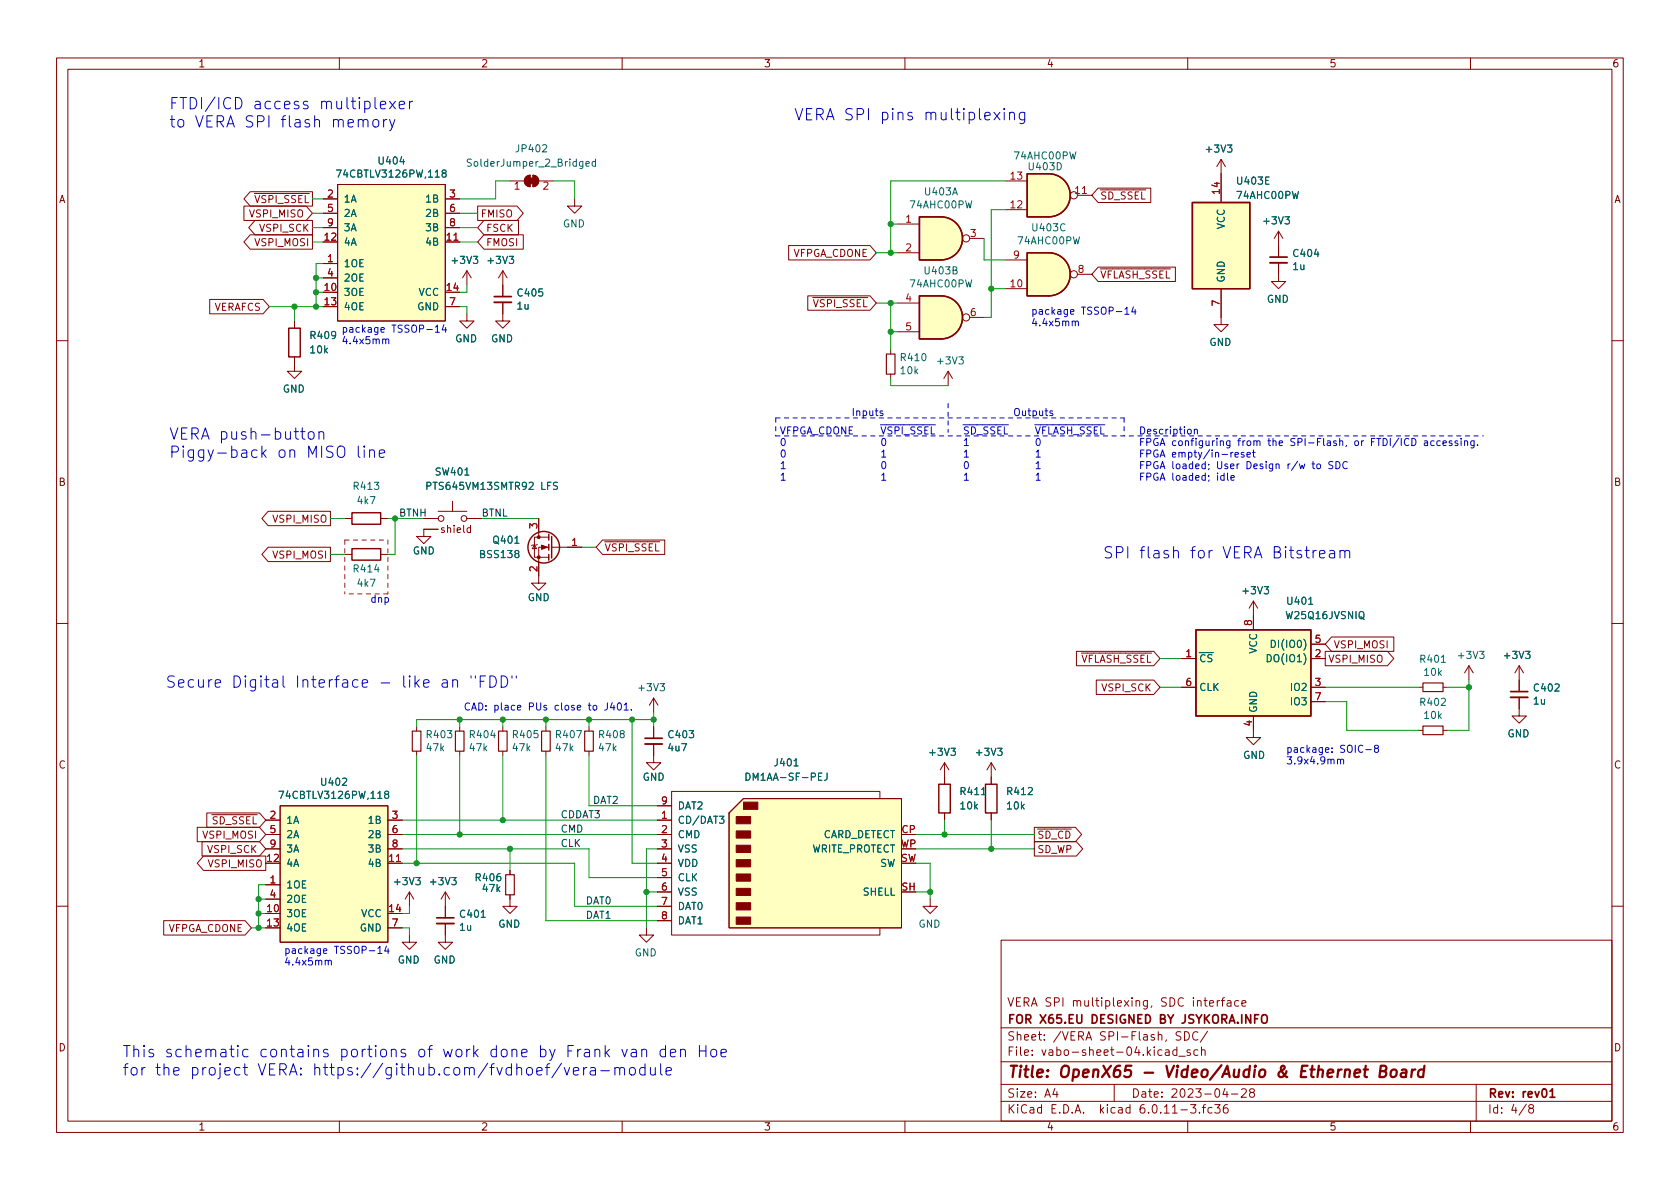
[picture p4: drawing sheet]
<svg xmlns="http://www.w3.org/2000/svg" width="297mm" height="210mm" viewBox="0 0 297 210" stroke-linecap="round" stroke-linejoin="round" font-family="sans-serif">
<defs><g id="words">
<g font-size="2.8" fill="#0000c2">
<text x="29.8" y="19.3">FTDI/ICD</text>
<text x="29.8" y="22.6">to</text>
<text x="34.5" y="22.6">VERA SPI</text>
<text x="44.8" y="19.3">access</text>
<text x="49.9" y="22.6">flash</text>
<text x="56.6" y="19.3">multiplexer</text>
<text x="59" y="22.6">memory</text>
<text x="140.3" y="21.3">VERA SPI</text>
<text x="155.8" y="21.3">pins</text>
<text x="163.6" y="21.3">multiplexing</text>
<text x="29.8" y="77.8">VERA push-button</text>
<text x="29.8" y="81">Piggy-back</text>
<text x="49" y="81">on</text>
<text x="54.3" y="81">MISO line</text>
<text x="194.9" y="98.8">SPI</text>
<text x="201.5" y="98.8">flash</text>
<text x="210.6" y="98.8">for</text>
<text x="216.4" y="98.8">VERA Bitstream</text>
<text x="29.2" y="121.6">Secure</text>
<text x="41" y="121.6">Digital</text>
<text x="52.4" y="121.6">Interface</text>
<text x="67.3" y="121.6">-</text>
<text x="71.4" y="121.6">like</text>
<text x="78.4" y="121.6">an</text>
<text x="83.7" y="121.6">&quot;FDD&quot;</text>
<text x="21.6" y="187">This</text>
<text x="21.6" y="190.2">for</text>
<text x="27.5" y="190.2">the</text>
<text x="29.2" y="187">schematic</text>
<text x="33.8" y="190.2">project</text>
<text x="45.9" y="190.2">VERA: https://github.com/fvdhoef/vera-module</text>
<text x="46" y="187">contains</text>
<text x="60.3" y="187">portions</text>
<text x="74.2" y="187">of</text>
<text x="78.8" y="187">work</text>
<text x="87.3" y="187">done</text>
<text x="96.1" y="187">by</text>
<text x="101.1" y="187">Frank</text>
<text x="111" y="187">van</text>
<text x="117.8" y="187">den</text>
<text x="124.8" y="187">Hoe</text>
</g>
<g font-size="2.8" fill="#840000">
<text x="178" y="191.2">Title:</text>
<text x="187.3" y="191.2">OpenX65</text>
<text x="206.7" y="191.2">Video/Audio</text>
<text x="231.2" y="191.2">Ethernet</text>
<text x="245.5" y="191.2">Board</text>
</g>
<g font-size="2.1" fill="#840000">
<text x="178" y="178.5">VERA SPI</text>
<text x="189.7" y="178.5">multiplexing,</text>
<text x="205.5" y="178.5">SDC interface</text>
<text x="178" y="184.5">Sheet:</text>
<text x="178" y="181.5">FOR X65.EU</text>
<text x="186.2" y="184.5">/VERA</text>
<text x="193.2" y="181.5">DESIGNED BY JSYKORA.INFO</text>
<text x="194.5" y="184.5">SPI-Flash,</text>
<text x="208" y="184.5">SDC/</text>
<text x="178" y="187.2">File:</text>
<text x="184.4" y="187.2">vabo-sheet-04.kicad_sch</text>
<text x="178" y="197.4">KiCad</text>
<text x="178" y="194.6">Size:</text>
<text x="184.7" y="194.6">A4</text>
<text x="185.7" y="197.4">E.D.A.</text>
<text x="194.6" y="197.4">kicad</text>
<text x="200" y="194.6">Date:</text>
<text x="201.8" y="197.4">6.0.11-3.fc36</text>
<text x="207" y="194.6">2023-04-28</text>
<text x="263" y="194.6">Rev:</text>
<text x="263" y="197.4">Id:</text>
<text x="267.1" y="197.4">4/8</text>
<text x="269.1" y="194.6">rev01</text>
</g>
<g font-size="1.8" fill="#840000">
<text x="35" y="12.3">1</text>
<text x="85" y="12.3">2</text>
<text x="135" y="12.3">3</text>
<text x="185" y="12.3">4</text>
<text x="235" y="12.3">5</text>
<text x="285" y="12.3">6</text>
<text x="194.5" y="35.7">~{SD_SSEL}</text>
<text x="10.4" y="36.3">A</text>
<text x="43.9" y="38.8">VSPI_MISO</text>
<text x="45.7" y="41.4">VSPI_SCK</text>
<text x="84.9" y="38.8">FMISO</text>
<text x="85.9" y="41.4">FSCK</text>
<text x="285.4" y="36.3">A</text>
<text x="44.9" y="43.9">VSPI_MOSI</text>
<text x="85.9" y="43.9">FMOSI</text>
<text x="140.2" y="45.8">VFPGA_CDONE</text>
<text x="194.5" y="49.6">~{VFLASH_SSEL}</text>
<text x="37.9" y="55.3">VERAFCS</text>
<text x="143.6" y="54.7">~{VSPI_SSEL}</text>
<text x="10.3" y="86.3">B</text>
<text x="285.3" y="86.3">B</text>
<text x="48.1" y="92.8">VSPI_MISO</text>
<text x="77.7" y="94.6">shield</text>
<text x="48.1" y="99.2">VSPI_MOSI</text>
<text x="106.8" y="97.9">~{VSPI_SSEL}</text>
<text x="191.1" y="117.6">~{VFLASH_SSEL}</text>
<text x="234.8" y="117.6">VSPI_MISO</text>
<text x="235.7" y="115">VSPI_MOSI</text>
<text x="194.6" y="122.6">VSPI_SCK</text>
<text x="10.3" y="136.3">C</text>
<text x="285.3" y="136.3">C</text>
<text x="35.7" y="148.7">VSPI_MOSI</text>
<text x="37.4" y="146.1">~{SD_SSEL}</text>
<text x="183.4" y="148.7">~{SD_CD}</text>
<text x="36.5" y="151.2">VSPI_SCK</text>
<text x="36.6" y="153.8">VSPI_MISO</text>
<text x="183.4" y="151.2">SD_WP</text>
<text x="29.7" y="165.2">VFPGA_CDONE</text>
<text x="10.3" y="186.3">D</text>
<text x="285.3" y="186.3">D</text>
<text x="35" y="200.3">1</text>
<text x="85" y="200.3">2</text>
<text x="135" y="200.3">3</text>
<text x="185" y="200.3">4</text>
<text x="235" y="200.3">5</text>
<text x="285" y="200.3">6</text>
</g>
<g font-size="1.8" fill="#006464">
<text x="66.7" y="29.5">U404</text>
<text x="82.3" y="29.8">SolderJumper_2_Bridged</text>
<text x="91" y="27.3">JP402</text>
<text x="179.1" y="28.6">74AHC00PW</text>
<text x="212.9" y="27.4">+3V3</text>
<text x="59.2" y="31.8">74CBTLV3126PW,118</text>
<text x="163.3" y="34.9">U403A</text>
<text x="181.6" y="30.5">U403D</text>
<text x="218.4" y="33">U403E</text>
<text x="218.4" y="35.6">74AHC00PW</text>
<text x="60.7" y="36.2">1A</text>
<text x="60.7" y="38.7">2A</text>
<text x="60.7" y="41.3">3A</text>
<text x="75.1" y="36.2">1B</text>
<text x="75.1" y="38.7">2B</text>
<text x="75.1" y="41.3">3B</text>
<text x="99.5" y="40.6">GND</text>
<text x="160.7" y="37.2">74AHC00PW</text>
<text x="182.2" y="41.3">U403C</text>
<text x="216.9" y="40.6" transform="rotate(-90 216.9 40.6)">VCC</text>
<text x="223.1" y="40.1">+3V3</text>
<text x="60.7" y="47.6">1OE</text>
<text x="60.7" y="43.8">4A</text>
<text x="75.1" y="43.8">4B</text>
<text x="79.6" y="47">+3V3</text>
<text x="85.9" y="47">+3V3</text>
<text x="179.7" y="43.6">74AHC00PW</text>
<text x="228.4" y="45.8">C404</text>
<text x="60.7" y="52.7">3OE</text>
<text x="60.7" y="50.2">2OE</text>
<text x="73.9" y="52.7">VCC</text>
<text x="91.2" y="52.8">C405</text>
<text x="160.7" y="51.2">74AHC00PW</text>
<text x="163.2" y="48.9">U403B</text>
<text x="216.9" y="50" transform="rotate(-90 216.9 50)">GND</text>
<text x="223.9" y="53.9">GND</text>
<text x="228.4" y="48.1">1u</text>
<text x="60.7" y="55.2">4OE</text>
<text x="73.7" y="55.2">GND</text>
<text x="91.2" y="55.1">1u</text>
<text x="54.6" y="60.3">R409</text>
<text x="54.6" y="62.9">10k</text>
<text x="80.4" y="60.9">GND</text>
<text x="86.8" y="60.9">GND</text>
<text x="159" y="64.2">R410</text>
<text x="165.4" y="64.8">+3V3</text>
<text x="213.8" y="61.5">GND</text>
<text x="49.9" y="69.8">GND</text>
<text x="159" y="66.5">10k</text>
<text x="62.2" y="87">R413</text>
<text x="63" y="89.5">4k7</text>
<text x="75.1" y="87">PTS645VM13SMTR92</text>
<text x="76.8" y="84.5">SW401</text>
<text x="95.6" y="87">LFS</text>
<text x="62.2" y="101.6">R414</text>
<text x="72.9" y="98.4">GND</text>
<text x="84.6" y="99.1">BSS138</text>
<text x="87" y="96.5">Q401</text>
<text x="63" y="104.1">4k7</text>
<text x="93.2" y="106.7">GND</text>
<text x="219.4" y="105.5">+3V3</text>
<text x="227.3" y="107.3">U401</text>
<text x="227.2" y="109.9">W25Q16JVSNIQ</text>
<text x="212" y="117.5">~{CS}</text>
<text x="222.6" y="115.7" transform="rotate(-90 222.6 115.7)">VCC</text>
<text x="223.7" y="117.5">DO(IO1)</text>
<text x="224.4" y="114.9">DI(IO0)</text>
<text x="250.8" y="117.6">R401</text>
<text x="251.6" y="119.9">10k</text>
<text x="257.5" y="116.9">+3V3</text>
<text x="265.6" y="116.9">+3V3</text>
<text x="112.6" y="122.6">+3V3</text>
<text x="212" y="122.6">CLK</text>
<text x="228" y="122.6">IO2</text>
<text x="228" y="125.1">IO3</text>
<text x="250.8" y="125.2">R402</text>
<text x="270.9" y="122.7">C402</text>
<text x="270.9" y="125">1u</text>
<text x="75.2" y="130.9">R403</text>
<text x="82.8" y="130.9">R404</text>
<text x="90.4" y="130.9">R405</text>
<text x="98" y="130.9">R407</text>
<text x="105.6" y="130.9">R408</text>
<text x="117.9" y="130.9">C403</text>
<text x="222.6" y="126.1" transform="rotate(-90 222.6 126.1)">GND</text>
<text x="251.6" y="127.5">10k</text>
<text x="266.5" y="130.8">GND</text>
<text x="75.2" y="133.2">47k</text>
<text x="82.8" y="133.2">47k</text>
<text x="90.4" y="133.2">47k</text>
<text x="98" y="133.2">47k</text>
<text x="105.6" y="133.2">47k</text>
<text x="117.9" y="133.2">4u7</text>
<text x="136.7" y="135.9">J401</text>
<text x="164" y="134">+3V3</text>
<text x="172.3" y="134">+3V3</text>
<text x="219.7" y="134.6">GND</text>
<text x="49.1" y="141.6">74CBTLV3126PW,118</text>
<text x="56.5" y="139.3">U402</text>
<text x="113.6" y="138.4">GND</text>
<text x="119.8" y="143.5">DAT2</text>
<text x="131.5" y="138.4">DM1AA-SF-PEJ</text>
<text x="169.5" y="141">R411</text>
<text x="169.5" y="143.5">10k</text>
<text x="177.8" y="141">R412</text>
<text x="177.8" y="143.5">10k</text>
<text x="50.5" y="146.1">1A</text>
<text x="50.5" y="148.6">2A</text>
<text x="64.9" y="146.1">1B</text>
<text x="64.9" y="148.6">2B</text>
<text x="119.8" y="146.1">CD/DAT3</text>
<text x="119.8" y="148.6">CMD</text>
<text x="145.6" y="148.6">CARD_DETECT</text>
<text x="50.5" y="153.7">4A</text>
<text x="50.5" y="151.1">3A</text>
<text x="64.9" y="153.7">4B</text>
<text x="64.9" y="151.1">3B</text>
<text x="119.8" y="151.1">VSS</text>
<text x="119.8" y="153.7">VDD</text>
<text x="143.6" y="151.1">WRITE_PROTECT</text>
<text x="155.6" y="153.7">SW</text>
<text x="50.5" y="157.5">1OE</text>
<text x="50.5" y="160">2OE</text>
<text x="69.4" y="156.9">+3V3</text>
<text x="75.7" y="156.9">+3V3</text>
<text x="83.8" y="156.2">R406</text>
<text x="85.1" y="158.1">47k</text>
<text x="119.8" y="156.2">CLK</text>
<text x="119.8" y="158.8">VSS</text>
<text x="119.8" y="161.3">DAT0</text>
<text x="152.5" y="158.8">SHELL</text>
<text x="50.5" y="162.6">3OE</text>
<text x="50.5" y="165.1">4OE</text>
<text x="63.5" y="165.1">GND</text>
<text x="63.8" y="162.6">VCC</text>
<text x="81.1" y="162.7">C401</text>
<text x="81.1" y="165">1u</text>
<text x="88" y="164.4">GND</text>
<text x="119.8" y="163.8">DAT1</text>
<text x="162.3" y="164.4">GND</text>
<text x="70.3" y="170.8">GND</text>
<text x="76.6" y="170.8">GND</text>
<text x="112.2" y="169.5">GND</text>
</g>
<g font-size="1.8" fill="#a90000">
<text x="57.7" y="34.9">2</text>
<text x="79.3" y="34.9">3</text>
<text x="90.8" y="34.3">1</text>
<text x="178.4" y="31.7">13</text>
<text x="189.8" y="34.3">11</text>
<text x="215.6" y="34.6" transform="rotate(-90 215.6 34.6)">14</text>
<text x="57.7" y="37.5">5</text>
<text x="57.7" y="40">9</text>
<text x="79.3" y="37.5">6</text>
<text x="79.3" y="40">8</text>
<text x="160" y="39.4">1</text>
<text x="171.4" y="41.9">3</text>
<text x="178.4" y="36.8">12</text>
<text x="57.1" y="42.5">12</text>
<text x="57.7" y="46.3">1</text>
<text x="78.7" y="42.5">11</text>
<text x="160" y="44.4">2</text>
<text x="179" y="45.7">9</text>
<text x="57.1" y="51.4">10</text>
<text x="57.1" y="54">13</text>
<text x="57.7" y="48.9">4</text>
<text x="78.7" y="51.4">14</text>
<text x="79.3" y="54">7</text>
<text x="160" y="53.3">4</text>
<text x="178.4" y="50.8">10</text>
<text x="190.5" y="48.3">8</text>
<text x="160" y="58.4">5</text>
<text x="171.4" y="55.9">6</text>
<text x="215.6" y="54.3" transform="rotate(-90 215.6 54.3)">7</text>
<text x="95" y="93.6" transform="rotate(-90 95 93.6)">3</text>
<text x="95" y="101.3" transform="rotate(-90 95 101.3)">2</text>
<text x="100.9" y="96.5">1</text>
<text x="221.4" y="110.8" transform="rotate(-90 221.4 110.8)">8</text>
<text x="232.4" y="113.7">5</text>
<text x="209.5" y="116.2">1</text>
<text x="232.4" y="116.2">2</text>
<text x="209.5" y="121.3">6</text>
<text x="232.4" y="121.3">3</text>
<text x="232.4" y="123.8">7</text>
<text x="221.4" y="128.6" transform="rotate(-90 221.4 128.6)">4</text>
<text x="116.8" y="142.2">9</text>
<text x="47.6" y="144.8">2</text>
<text x="47.6" y="147.3">5</text>
<text x="47.6" y="149.9">9</text>
<text x="69.2" y="144.8">3</text>
<text x="69.2" y="147.3">6</text>
<text x="69.2" y="149.9">8</text>
<text x="116.8" y="144.8">1</text>
<text x="116.8" y="147.3">2</text>
<text x="116.8" y="149.9">3</text>
<text x="159.2" y="149.9">WP</text>
<text x="159.3" y="147.3">CP</text>
<text x="47" y="152.4">12</text>
<text x="68.6" y="152.4">11</text>
<text x="116.8" y="152.4">4</text>
<text x="116.8" y="154.9">5</text>
<text x="159.2" y="152.4">SW</text>
<text x="47" y="161.3">10</text>
<text x="47.6" y="156.2">1</text>
<text x="47.6" y="158.7">4</text>
<text x="68.6" y="161.3">14</text>
<text x="116.8" y="157.5">6</text>
<text x="116.8" y="160">7</text>
<text x="159.3" y="157.5">SH</text>
<text x="47" y="163.8">13</text>
<text x="69.2" y="163.8">7</text>
<text x="116.8" y="162.6">8</text>
</g>
<text font-size="1.8" fill="#009600" x="44.9" y="36.3">~{VSPI_SSEL}</text>
<g font-size="1.8" fill="#0000c2">
<text x="60.3" y="58.8">package</text>
<text x="69.2" y="58.8">TSSOP-14</text>
<text x="182.2" y="55.6">package</text>
<text x="182.2" y="57.7">4.4x5mm</text>
<text x="191.2" y="55.6">TSSOP-14</text>
<text x="60.3" y="60.9">4.4x5mm</text>
<text x="137.8" y="76.8">VFPGA_CDONE</text>
<text x="150.5" y="73.6">Inputs</text>
<text x="155.6" y="76.8">~{VSPI_SSEL}</text>
<text x="170.2" y="76.8">~{SD_SSEL}</text>
<text x="179.1" y="73.6">Outputs</text>
<text x="182.9" y="76.8">~{VFLASH_SSEL}</text>
<text x="201.3" y="76.8">Description</text>
<text x="137.8" y="78.9">0</text>
<text x="137.8" y="80.9">0</text>
<text x="137.8" y="82.9">1</text>
<text x="155.6" y="78.9">0</text>
<text x="155.6" y="80.9">1</text>
<text x="155.6" y="82.9">0</text>
<text x="170.2" y="78.9">1</text>
<text x="170.2" y="80.9">1</text>
<text x="170.2" y="82.9">0</text>
<text x="182.9" y="78.9">0</text>
<text x="182.9" y="80.9">1</text>
<text x="182.9" y="82.9">1</text>
<text x="201.3" y="78.9">FPGA configuring</text>
<text x="201.3" y="80.9">FPGA empty/in-reset</text>
<text x="201.3" y="82.9">FPGA loaded;</text>
<text x="215.2" y="82.9">User</text>
<text x="219" y="78.9">from</text>
<text x="220.6" y="82.9">Design</text>
<text x="224.4" y="78.9">the</text>
<text x="228" y="82.9">r/w</text>
<text x="228.5" y="78.9">SPI-Flash,</text>
<text x="232.5" y="82.9">to</text>
<text x="235.5" y="82.9">SDC</text>
<text x="240" y="78.9">or</text>
<text x="243" y="78.9">FTDI/ICD</text>
<text x="252.6" y="78.9">accessing.</text>
<text x="137.8" y="85">1</text>
<text x="155.6" y="85">1</text>
<text x="170.2" y="85">1</text>
<text x="182.9" y="85">1</text>
<text x="201.3" y="85">FPGA loaded;</text>
<text x="215.2" y="85">idle</text>
<text x="65.4" y="106.6">dnp</text>
<text x="81.9" y="125.6">CAD: place</text>
<text x="93.5" y="125.6">PUs</text>
<text x="98.3" y="125.6">close</text>
<text x="104.4" y="125.6">to</text>
<text x="107.4" y="125.6">J401.</text>
<text x="227.3" y="133.1">package:</text>
<text x="227.3" y="135.2">3.9x4.9mm</text>
<text x="236.9" y="133.1">SOIC-8</text>
<text x="50.2" y="168.7">package</text>
<text x="50.2" y="170.7">4.4x5mm</text>
<text x="59.1" y="168.7">TSSOP-14</text>
</g>
<g font-size="1.8" fill="#0f0f0f">
<text x="70.5" y="91.3">BTNH</text>
<text x="85.1" y="91.3">BTNL</text>
<text x="104.8" y="142.1">DAT2</text>
<text x="99.1" y="149.8">CLK</text>
<text x="99.1" y="147.2">CMD</text>
<text x="99.1" y="144.7">CDDAT3</text>
<text x="103.5" y="159.9">DAT0</text>
<text x="103.5" y="162.5">DAT1</text>
</g>
</g></defs>
<g fill="none" stroke="#840000" stroke-width=".18">
<path d="M10 10.2h277v190.1h-277zM12 12.2h273v186.1h-273zM60 10.2v2M110 10.2v2M160 10.2v2M210 10.2v2M260 10.2v2M43.1 36.4h11l1.1 1.3-1.1 1.3h-11zM44.2 33.9h11v2.5h-11l-1.1-1.2zM45 34.2h9.7M45.1 39h10.1v2.5h-10.1l-1.1-1.2zM57.1 35.2h2.6"/>
<path d="M57.1 37.7h2.6M59.7 32.6h19v24.2h-19zM78.7 35.2h2.6M78.7 37.7h2.6M84.5 36.4h6.9l1.1 1.3-1.1 1.3h-6.9zM85.6 39h6.1v2.5h-6.1l-1.1-1.2zM90.2 32h2.5M93 31.3l.7-.3v2a1.02 1.02 0 0 1-.9-.6 1.02 1.02 0 0 1 .2-1.1zM94.2 31a1.02 1.02 0 0 1 1 1 1.02 1.02 0 0 1-1 1zM95.2 32h2.6M101.6 35.2v1.2h-1.3l1.3 1.3 1.3-1.3h-1.3M158.7 39.6h3.9"/>
<path d="M177.8 37.1h3.8M177.8 32h3.8M190.5 34.5h2.5M194.2 33.3h9.3v2.5h-9.3l-1.2-1.3zM194.5 33.6h8.1M215.9 28.2l.8 1.3M215.9 28.2v7.6M215.9 28.2l-.8 1.3M37.1 53h9.4l1.1 1.2-1.1 1.3h-9.4zM44.2 41.5h11v2.6h-11l-1.1-1.3zM52.1 56.8v1.2M57.1 46.6h2.6"/>
<path d="M57.1 51.7h2.6M57.1 42.8h2.6M57.1 54.2h2.6M57.1 49.1h2.6M57.1 40.3h2.6M78.7 51.7h2.6M78.7 42.8h2.6M78.7 54.2h2.6M78.7 40.3h2.6M82.5 55.5v1.3h-1.2l1.2 1.2 1.3-1.2h-1.3M82.5 47.9l.8 1.2M82.5 47.9v2.5"/>
<path d="M82.5 47.9l-.7 1.2M85.6 41.5h6.9v2.6h-6.9l-1.1-1.3zM88.9 53.5v3.3h-1.3l1.3 1.2 1.3-1.2h-1.3M88.9 47.9v4.5M88.9 47.9l.8 1.2M88.9 47.9l-.8 1.2M139.4 43.4h14.4l1.1 1.3-1.1 1.3h-14.4zM142.8 52.3h11l1.1 1.3-1.1 1.3h-11zM143.7 52.6h9.7M158.7 53.6h3.9M158.7 58.7h3.9M158.7 44.7h3.9"/>
<path d="M171.4 56.1h2.6M171.4 42.2h2.6M177.8 51h3.8M177.8 46h3.8M190.5 48.5h2.5M194.2 47.2h13.6v2.6h-13.6l-1.2-1.3zM194.5 47.5h12.4M215.9 51v6.4h-1.3l1.3 1.3 1.3-1.3h-1.3M226.1 46.5v3.3h-1.3l1.3 1.2 1.2-1.2h-1.2M226.1 40.9l.7 1.3M226.1 40.9v4.6M226.1 40.9l-.8 1.3"/>
<path d="M10 60.2h2M52.1 63.1v2.6h-1.3l1.3 1.2 1.2-1.2h-1.2M157.5 61.8v.8M157.5 66.2v.7M167.6 65.7l-.7 1.2M167.6 65.7v2.5M167.6 65.7l.8 1.2M285 60.2h2M47.4 96.8h11v2.5h-11l-1.1-1.3zM47.4 90.4h11v2.6h-11l-1.1-1.3zM61 91.7h1.2M61 98h1.2"/>
<path d="M67.3 91.7h1.3M67.3 98h1.3M74.9 91.7h2.6M77.5 93.6h-2.6v1.3h-1.2l1.2 1.2 1.3-1.2h-1.3M77.5 90.4h5M80 88.6v1.8M82.5 91.7h2.6M83.2 93.4l-.4-.1-.2 .3 .1 .5h.5M83.2 92.9v1.3M94.5 96.4l.4 .6h-.8zM95 96.3l-.1 .1h-.8l-.1 .1M95.2 91.7v3.3"/>
<path d="M97 96.8h-1.8v6.3h-1.2l1.2 1.3 1.3-1.3h-1.3M97 95h-2.5v3.5h2.5M97.5 96.8h5.4M106.5 95.5h11v2.5h-11l-1.1-1.2zM106.9 95.8h9.8M10 110.2h2M190.3 115.2h13.7l1.1 1.3-1.1 1.2h-13.7zM191.2 115.5h12.4M208.9 116.5h2.6M221.6 106.3v5.1M221.6 106.3l-.7 1.3M221.6 106.3l.8 1.3"/>
<path d="M231.8 116.5h2.5M231.8 113.9h2.5M234.3 115.2h11l1.1 1.3-1.1 1.2h-11zM235.4 112.6h11v2.6h-11l-1.1-1.3zM259.7 117.7l-.7 1.3M259.7 117.7v2.6M259.7 117.7l.8 1.3M268.6 117.7v4.6M268.6 117.7l.8 1.3M268.6 117.7l-.8 1.3M285 110.2h2M73.7 128.5v.8"/>
<path d="M73.7 132.8v.8M81.3 128.5v.8M81.3 132.8v.8M88.9 128.5v.8M88.9 132.8v.8M96.5 128.5v.8M96.5 132.8v.8M104.1 128.5v.8M104.1 132.8v.8M115.6 131.6v3.3h-1.3l1.3 1.2 1.2-1.2h-1.2M115.6 123.4v2.6M115.6 128.5v2.1"/>
<path d="M115.6 123.4l.7 1.3M115.6 123.4l-.8 1.3M167 134.9v3.8M167 134.9l.8 1.2M167 134.9l-.8 1.2M175.3 134.9v3.8M175.3 134.9l.7 1.2M175.3 134.9l-.8 1.2M193.8 120.3h10.2l1.1 1.2-1.1 1.3h-10.2zM208.9 121.5h2.6M221.6 126.6v3.8h1.3l-1.3 1.3-1.3-1.3h1.3M231.8 121.5h2.5"/>
<path d="M231.8 124.1h2.5M250.8 129.2h.8M250.8 121.5h.8M255.1 129.2h.8M255.1 121.5h.8M268.6 123.3v3.3h-1.3l1.3 1.3 1.3-1.3h-1.3M34.9 146.3h11l1.1 1.3-1.1 1.2h-11zM35.7 148.8h10.2l1.1 1.3-1.1 1.3h-10.2zM36 151.4h11v2.5h-11l-1.1-1.3zM36.6 143.8h9.3l1.1 1.2-1.1 1.3h-9.3zM37.4 144.1h8.1M47 156.5h2.5"/>
<path d="M47 152.6h2.5M47 145h2.5M47 159h2.5M47 147.6h2.5M47 150.1h2.5M49.5 142.5h19.1v24.1h-19.1zM68.6 152.6h2.5M68.6 145h2.5M68.6 147.6h2.5M68.6 150.1h2.5M72.4 157.7l.8 1.3M72.4 157.7v2.6"/>
<path d="M72.4 157.7l-.8 1.3M78.7 157.7v4.6M78.7 157.7l.8 1.3M78.7 157.7l-.7 1.3M90.2 158.2v2.1h-1.3l1.3 1.2 1.2-1.2h-1.2M90.2 153.9v.8M116.2 152.6h2.5M116.2 145h2.5M116.2 147.6h2.5M116.2 150.1h2.5M116.2 155.2h2.5M116.2 157.7h2.5"/>
<path d="M116.2 142.5h2.5M128.9 143.8l2.5-2.6h28v22.9h-30.5zM155.6 141.2v-1.3h-36.9v25.4h36.9v-1.2M164.5 159v1.3h-1.3l1.3 1.2 1.2-1.2h-1.2M167 143.8v1.2M175.3 143.8v1.2M182.9 146.3h7.2l1.1 1.3-1.1 1.2h-7.2zM182.9 148.8h7.4l1.1 1.3-1.1 1.3h-7.4zM183.4 146.6h6M10 160.2h2M28.9 162.8h14.4l1.1 1.3-1.1 1.2h-14.4zM47 161.5h2.5"/>
<path d="M47 164.1h2.5M68.6 161.5h2.5M68.6 164.1h2.5M72.4 165.3v1.3h-1.3l1.3 1.3 1.3-1.3h-1.3M78.7 163.3v3.3h-1.2l1.2 1.3 1.3-1.3h-1.3M114.3 164.1v1.2h-1.3l1.3 1.3 1.3-1.3h-1.3M116.2 160.3h2.5M116.2 162.8h2.5M177 166.3h108v32h-108zM202.9 176.9v1.2l-.3 .3h-.4M202.9 177l-.5-.1-.3 .3v.4l.2 .3h.6M203.6 177.9l-.1 .2"/>
<path d="M219.6 177.4l.7-.1-.1-.3-.4-.1-.2 .2v.8h.6M285 160.2h2M60 198.3v2M110 198.3v2M160 198.3v2M177 194.8h108M177 191.8h108M177 187.8h108M177 181.8h108M182.5 186.5v.1M182.5 185.7v.1M184.6 183.8v.1"/>
<path d="M184.6 183v.1M197 191.8v3M204.8 183.1l.2-.2 .4 .1v.9M206.2 183.9l-.1 .2M208.4 186.8h1.2M210 198.3v2M210.4 185.7l-.3-.1-.2 .2v.3l.5 .1v.4h-.5M211.8 185.7l-.4-.1-.3 .3v.4l.1 .3h.6M212.4 185.8l.2-.2 .4 .1 .1 .9M212.4 185.1v1.5M214.8 195.3h.9l-.5 .6 .4 .1v.7l-.2 .1h-.4l-.2-.1M217 195.3a.59 .59 0 0 0-.7 .7v.5l.1 .3h.5l.2-.1v-.5l-.1-.2-.4-.1-.3 .3"/>
<path d="M217.7 193.5h1.2M219.5 192.7l.6-.2 .2 .2 .1 .3-1 1h1M221.2 193.2l-.3-.3 .1-.2 .2-.2 .4 .1 .2 .2-.1 .2-.6 .2-.2 .3 .1 .4 .2 .1h.4l.2-.3-.1-.4-.2-.1M260 198.3v2M261 191.8v6.5M270.6 196l-.3-.3 .1-.2 .2-.2 .4 .1 .2 .2-.1 .2-.7 .2-.1 .3v.2l.3 .3h.4l.2-.3-.1-.4-.2-.1"/>
<circle cx="189.9" cy="34.5" r=".63"/>
<circle cx="170.8" cy="42.2" r=".63"/>
<circle cx="170.8" cy="56.1" r=".63"/>
<circle cx="189.9" cy="48.5" r=".63"/>
<circle cx="78" cy="91.7" r=".51"/>
<circle cx="82" cy="91.7" r=".51"/>
</g>
<path d="M87.4 52.4h3M224.5 45.5h3.1M114 130.6h3.1M267.1 122.3h3M77.2 162.3h3.1M274.1 194h.8" fill="none" stroke="#840000" stroke-width=".3"/>
<path d="M202.4 189.7h1.5M227.5 189.4l-.2 .5a.92 .92 0 0 1-.9 .6l-.2-.1a.54 .54 0 0 1 .1-.9l.6-.4a.39 .39 0 0 0 .2-.5l-.2-.1a.41 .41 0 0 0-.4 .4l.6 1.2 .5 .4M230.1 189.4h.7M231.2 188.5h-1l-.2 2h.9M244 189.4l.9-.1a.46 .46 0 0 0 .2-.4 .46 .46 0 0 0-.3-.4h-.7l-.2 2h.8a.53 .53 0 0 0 .4-.5 .53 .53 0 0 0-.4-.6" fill="none" stroke="#840000" stroke-width=".4"/>
<g fill="none" stroke="#840000" stroke-width=".25">
<path d="M162.6 38.3h3.8a3.8 3.8 0 0 1 3.8 3.9 3.8 3.8 0 0 1-3.8 3.8h-3.8zM181.6 30.7h3.8a3.8 3.8 0 0 1 3.8 3.8 3.8 3.8 0 0 1-3.8 3.8h-3.8zM210.8 35.8h10.2v15.2h-10.2zM51.1 58h2v5.1h-2zM162.6 52.3h3.8a3.8 3.8 0 0 1 3.8 3.8 3.8 3.8 0 0 1-3.8 3.8h-3.8zM181.6 44.7h3.8a3.8 3.8 0 0 1 3.8 3.8 3.8 3.8 0 0 1-3.8 3.8h-3.8zM62.2 90.7h5.1v2h-5.1zM62.2 97h5.1v2.1h-5.1zM97 94.5v1M97 96.3v1M97 98v1.1M97.5 94.9v3.8"/>
<path d="M211.5 111.4h20.3v15.2h-20.3zM166 138.7h2v5.1h-2zM174.2 138.7h2.1v5.1h-2.1z"/>
<circle cx="96.1" cy="96.8" r="2.79"/>
</g>
<path d="M87.4 53.5h3M224.5 46.5h3.1M114 131.6h3.1M267.1 123.3h3M77.2 163.3h3.1" fill="none" stroke="#840000" stroke-width=".33"/>
<g fill="#840000" stroke="#840000" stroke-width=".18">
<path d="M95.8 96.4l1 .4-1 .3z"/>
<path d="M130.2 162.2h2.5v1.2h-2.5z"/>
<path d="M130.2 159.6h2.5v1.3h-2.5z"/>
<path d="M130.2 157.1h2.5v1.3h-2.5z"/>
<path d="M130.2 154.6h2.5v1.2h-2.5z"/>
<path d="M130.2 152h2.5v1.3h-2.5z"/>
<path d="M130.2 149.5h2.5v1.2h-2.5z"/>
<path d="M130.2 146.9h2.5v1.3h-2.5z"/>
<path d="M130.2 144.4h2.5v1.3h-2.5z"/>
<path d="M131.4 141.9h2.6v1.2h-2.6z"/>
<path d="M93.5 31.5h1v1h-1z"/>
<path d="M93 31.3l.7-.3v2a1.02 1.02 0 0 1-.9-.6 1.02 1.02 0 0 1 .2-1.1z"/>
<path d="M94.2 31a1.02 1.02 0 0 1 1 1 1.02 1.02 0 0 1-1 1z"/>
<circle cx="95.2" cy="98.5" r=".25"/>
<circle cx="95.2" cy="95" r=".25"/>
</g>
<g fill="none" stroke="#006464" stroke-width=".18">
<path d="M71 27.7l-.3 .9h.8M77 31.3h.7M78.4 30.6l-.2-.2v-.2l.2-.1h.4l.1 .2-.1 .2-.5 .2-.1 .1v.4l.2 .1h.2l.3-.2-.1-.4-.2-.1M95.9 25.7l.5-.1 .3 .4-.8 .9h.8M103.1 28.6v1l-.3 .2h-.3M103.1 28.6h-.4l-.3 .2 .2 .5h.5M103.6 29l.6-.1-.1-.3h-.3l-.2 .1 .1 .6h.4M105.3 28.6h-.4l-.2 .2 .1 .5h.5M105.3 28.1v1.3M170.7 35.5l.3 1.3 .3-.9 .2 .9 .3-1.3M186.9 28.8a.64 .64 0 0 1 .8 .6 .64 .64 0 0 1-.8 .6zM188.3 39.7a.6 .6 0 0 0-.8 .4 .6 .6 0 0 0 .6 .7l.2-.1"/>
<path d="M189.1 26.9l.3 1.2 .3-.9 .2 .9 .3-1.2M217 25.6h.8l-.4 .5 .4 .1v.6l-.2 .1-.6-.1M224.4 31.3h-.6v1.3h.6M227.2 38.3h.8l-.4 .5 .3 .1v.6l-.2 .1-.5-.1M228.5 33.8l.3 1.3 .2-.9 .3 .9 .3-1.3M83.7 45.3h.8l-.5 .5 .4 .1v.6l-.2 .1-.5-.1M90 45.3h.8l-.4 .5 .4 .1v.6l-.2 .1-.6-.1M168.5 47.8l.6-.1 .1-.2-.1-.2-.6-.1v1.2h.5l.2-.1v-.3l-.3-.2M170.7 49.5l.3 1.3 .3-.9 .2 .9 .3-1.3M189.8 41.9l.3 1.2 .2-.9 .3 .9 .3-1.2M232.7 44l-.3 1h.8M169.5 63.1h.8l-.4 .5 .4 .1v.6l-.2 .1-.6-.1"/>
<path d="M66.6 99.8l-.3 .9h.7M82.2 84h.7M91 96.1h.8M91.3 97.9l-.3-.3 .1-.1 .2-.2 .3 .1 .2 .2-.1 .2-.6 .1-.1 .2v.3l.3 .2h.2l.3-.2v-.3l-.3-.2M93.6 85.4l.4-.1 .3 .3-.8 .9h.8M212 115.4h2.5M223.5 103.7h.8l-.4 .5 .3 .1v.6l-.1 .1-.6-.1M230.5 115.6a1.46 1.46 0 0 1 0 1.9M230.5 113a1.46 1.46 0 0 1 0 2M231.4 106.9h.7M240.4 108.3l.2-.2a.43 .43 0 0 1 .5 .5v.4a.42 .42 0 0 1-.4 .4 .42 .42 0 0 1-.4-.4zM240.5 109.1l.7 .4"/>
<path d="M254.8 117.1h.8M261.6 115.2h.8l-.4 .5 .3 .1v.5l-.1 .1-.6-.1M269.7 115.2h.8l-.4 .5 .4 .1v.5l-.2 .1-.6-.1M60.6 137.7l.5-.1 .2 .4-.8 .9h.8M87.1 129.1l-.3 .9h.8M102 129.2h.8l-.5 1.3M116.7 120.9h.8l-.4 .5 .3 .1v.5l-.2 .2-.5-.2M140.4 135.4h.7M144.7 137.3h.4M145.3 136.7h-.6v1.3h.6M146.2 136.7v.9a.41 .41 0 0 1-.5 .4M168.1 132.3h.8l-.4 .5 .4 .1v.6l-.2 .1-.6-.1"/>
<path d="M176.4 132.3h.8l-.4 .5 .3 .1v.6l-.2 .1-.5-.1M66.8 141.2h.7M68.2 140.5l-.2-.3 .1-.2 .1-.1 .4 .1 .1 .2v.1l-.6 .2-.1 .2 .1 .4 .1 .1h.3l.2-.3v-.3l-.2-.1M73.5 155.2h.8l-.4 .5 .3 .1v.5l-.1 .1-.6-.1M79.9 155.2h.8l-.5 .5 .4 .1v.5l-.2 .1-.5-.1M127.2 144.3h.8l-.4 .5 .3 .1v.6l-.1 .1-.6-.1M173.6 140.5h.7M85.1 162.2h.7"/>
</g>
<g fill="#ffffc2" stroke="#ffffc2" stroke-width=".18">
<path d="M59.7 32.6h19v24.2h-19z"/>
<path d="M49.5 142.5h19.1v24.1h-19.1z"/>
<path d="M210.8 35.8h10.2v15.2h-10.2z"/>
<path d="M211.5 111.4h20.3v15.2h-20.3z"/>
<path d="M128.9 143.8l2.5-2.6h28v22.9h-30.5z"/>
<path d="M166.4 52.3a3.8 3.8 0 0 1 3.8 3.8 3.8 3.8 0 0 1-3.8 3.8z"/>
<path d="M162.6 52.3h3.8v7.6h-3.8z"/>
<path d="M185.4 44.7a3.8 3.8 0 0 1 3.8 3.8 3.8 3.8 0 0 1-3.8 3.8z"/>
<path d="M181.6 44.7h3.8v7.6h-3.8z"/>
<path d="M166.4 38.3a3.8 3.8 0 0 1 3.8 3.9 3.8 3.8 0 0 1-3.8 3.8z"/>
<path d="M162.6 38.3h3.8v7.7h-3.8z"/>
<path d="M185.4 30.7a3.8 3.8 0 0 1 3.8 3.8 3.8 3.8 0 0 1-3.8 3.8z"/>
<path d="M181.6 30.7h3.8v7.6h-3.8z"/>
</g>
<path d="M91.1 32.6l.3-.4v1.3M96.2 32.3l.4-.1 .3 .4-.8 .9h.8M191.4 34.2h.7M80.3 42.5h.7M70.1 152.3h.7" fill="none" stroke="#a90000" stroke-width=".18"/>
<path d="M156.7 62.6h1.5v3.6h-1.5zM72.9 129.3h1.5v3.5h-1.5zM80.5 129.3h1.5v3.5h-1.5zM88.1 129.3h1.6v3.5h-1.6zM95.8 129.3h1.5v3.5h-1.5zM103.4 129.3h1.5v3.5h-1.5zM251.6 128.4h3.5v1.5h-3.5zM251.6 120.8h3.5v1.5h-3.5zM89.4 154.7h1.5v3.5h-1.5z" fill="none" stroke="#840000" stroke-width=".2"/>
<g fill="none" stroke="#0000c2" stroke-width=".18">
<path d="M41.6 17.2a1.05 1.05 0 0 1 1.2 .7 1.05 1.05 0 0 1-.4 1.2l-.8 .1zM54.4 18l-.5-.1-.3 .3 .1 .3 .7 .2 .1 .2-.1 .2-.2 .1-.6-.1M70.6 18.6l.9-.2-.1-.4-.5-.1-.3 .3 .1 .9 .2 .1 .5-.1M72.4 17.9v1.3M73 17.9a.51 .51 0 0 0-.6 .4M181.2 19.9v1.6a.54 .54 0 0 1-.9 .3M181.2 20l-.6-.1-.4 .3v.6l.2 .3 .2 .1 .6-.1M178.5 20.1a.5 .5 0 0 1 .9 0v1.1M67.4 58.3l.6-.1-.1-.2-.4-.1-.1 .2v.6h.5M78.5 57.4l-.3 .9h.8M78.8 57.9v.9M189.3 55.2l.6-.2-.1-.2-.3-.1-.2 .2v.6h.5"/>
<path d="M189.6 56.9l.2-.1h.3v.8M190.1 57l.2-.2h.3l.1 .8M200.4 54.2l-.3 1h.8M200.7 54.7v.9M45.4 79.6l-.5-.1-.4 .4v.6l.2 .3 .2 .1 .5-.1M46.3 78.9v2M47.1 79.5l-.8 .8M54.6 76.5a.54 .54 0 0 1 .5-.2 .54 .54 0 0 1 .4 .4v.6a.54 .54 0 0 1-.5 .4 .54 .54 0 0 1-.5-.4zM56.4 76.5a.5 .5 0 0 1 .9 .1v1.1M56.4 76.3v1.4M67.7 60.1l.1-.1h.3l.1 .8M68.2 60.1l.2-.1h.3v.8"/>
<path d="M156.1 72.7h-.3l-.2 .1 .1 .2 .4 .1v.3h-.5M186.1 72.7h-.3l-.2 .1 .1 .2 .4 .1v.3h-.5M211.2 76l.1-.1 .4 .1v.7M211.2 75.9v.8M215.8 78.1l.1-.2 .3 .1 .1 .8M217.5 77.9v1.1l-.3 .2h-.3M217.5 78l-.4-.1-.2 .3 .1 .5h.5M221.4 80h.5M221.6 79.6v1.1l.3 .1M236.9 78.1l.2-.2 .3 .1v.8M238.1 78.7l-.1 .3M242.5 78.1h.4"/>
<path d="M243.1 77.5h-.6v1.3M251.9 78h.5v.8M252.4 78.3h-.4l-.2 .2 .2 .3 .4-.1M46.5 80.1l.6 .8M207.5 97.5a.5 .5 0 0 1 .9 .1v1.1M213.7 82.1v.1M213.7 84.1v.2M213.8 82.8l-.2 .3M213.8 84.9l-.2 .2M218.4 80.4l.6-.1-.1-.2-.4-.1-.1 .2v.6h.5M219.9 80.1l-.3-.1-.1 .2v.2l.4 .1v.3h-.4M220.5 80.4l.6-.1-.1-.2-.3-.1-.2 .2v.6h.5"/>
<path d="M235.7 81.7l-.5-.1-.3 .3 .2 .3 .5 .2v.4l-.2 .1-.5-.1M237.8 97.6l.3-.3 .4 .1 .1 1.3M50 119.5v1.7l.3 .3M38 120.9l1-.2-.1-.4-.6-.1-.3 .3 .1 .9 .2 .1 .6-.1M64 120.9l1-.2-.1-.4-.6-.1-.3 .3 .1 .9 .2 .1 .6-.1M91.5 125.1l.6-.1-.1-.2-.3-.1-.2 .2v.6h.5M235.5 132.9v.1M235.5 132.3v.1M236.5 134.4l.2-.2 .3 .1v.8M237 134.4l.2-.2 .3 .1 .1 .8M243.3 132.3l-.3-.2 .1-.2 .2-.1h.3l.1 .2v.2l-.6 .2-.1 .2v.2l.3 .2h.2l.2-.2v-.4l-.2-.1M57.2 168.2l.6-.1-.1-.3h-.3l-.2 .1 .1 .6h.4"/>
<path d="M57.5 169.9l.2-.1 .3 .1v.8M58 170l.2-.2 .3 .1 .1 .8M68.3 167.3l-.3 .9h.8M68.6 167.8v.8M43 188.8h.8M43.3 188.1v1.7l.1 .2 .4 .1M43.9 185.6l-.6-.1-.4 .4v.6l.2 .3 .2 .1 .6-.1M58 185.6l-.5-.1-.3 .3 .1 .3 .7 .2v.2v.3l-.2 .1-.6-.1M71.7 185.6l-.5-.1-.3 .3 .1 .3 .7 .2 .1 .2-.1 .3-.2 .1-.6-.1M104.4 188.9l.2-.1 .6 .1 .1 1.2M105.3 189.2l-.7 .1a.39 .39 0 0 0-.3 .4 .39 .39 0 0 0 .3 .4l.7-.1M106.2 189.3h1.6"/>
<path d="M108.7 189a.5 .5 0 0 1 .9 .1v1M108.7 188.8v1.3M109.6 189.1l.3-.3 .4 .1 .1 1.2M110 185.5l.4 1.4 .5-1.4M111.5 188.9a.54 .54 0 0 1 .8 .3v.5a.54 .54 0 0 1-.5 .4 .54 .54 0 0 1-.5-.4v-.5zM114 188.9l-.5-.1-.4 .4v.5l.2 .3 .2 .1 .5-.1M114 188.1v2M115 188.8l.1 1.2a.54 .54 0 0 0 .8-.1M115.9 188.8v1.3M116.8 188.1v1.7l.3 .3M117.7 185.6l-.6-.1-.4 .4v.6l.2 .3 .2 .1 .6-.1M117.8 189.4l.9-.2-.1-.3-.6-.1-.2 .3 .1 .9 .1 .1 .6-.1"/>
<path d="M123.7 184.9v2M123.7 185.8h1.1"/>
</g>
<path d="M137.2 77.1h125.1M137.2 73.9v3.2M137.2 73.9h61.6M167.6 71.4v5M198.8 73.9v3.2" fill="none" stroke="#0000c2" stroke-width=".18" stroke-dasharray=".8 .8"/>
<path d="M61 95.5h7.6M61 95.5v9.5M68.6 95.5v9.5M68.6 105h-7.6" fill="none" stroke="#f00" stroke-width=".18" stroke-dasharray=".8 .8"/>
<g fill="none" stroke="#009600" stroke-width=".18">
<path d="M55.2 37.7h1.9M81.3 37.7h3.2M90.2 32h-2.6v3.2h-6.3M97.8 32h3.8v3.2M157.5 39.6h1.2M177.8 32h-20.3v12.7M177.8 37.1h-2.5v19h-1.3M47.6 54.2h9.5M52.1 54.2v2.6M55.2 40.3h1.9M55.2 42.8h1.9M55.9 51.7h1.2"/>
<path d="M55.9 49.1h1.2M57.1 46.6h-1.2v7.6M81.3 40.3h3.2M81.3 42.8h3.2M81.3 54.2h1.2v1.3M82.5 50.4v1.3h-1.2M154.9 44.7h3.8M154.9 53.6h3.8M157.5 53.6v8.2M157.5 58.7h1.2M174 42.2v3.8h3.8M175.3 51h2.5"/>
<path d="M157.5 66.9v1.3h10.1M58.4 91.7h2.6M58.4 98h2.6M68.6 91.7h6.3M69.8 91.7v6.3h-1.2M85.1 91.7h10.1M102.9 96.8h2.5M205.1 116.5h3.8M73.7 133.6v19M81.3 127.2v1.3M81.3 133.6v14M88.9 127.2v1.3"/>
<path d="M88.9 133.6v11.4M96.5 127.2v1.3M96.5 133.6v29.2h19.7M104.1 127.2v1.3M104.1 133.6v8.9h12.1M111.8 127.2v25.4h4.4M115.6 127.2h-41.9v1.3M115.6 126v2.5M205.1 121.5h3.8M234.3 121.5h16.5M234.3 124.1h3.8v5.1h12.7M255.9 121.5h3.8"/>
<path d="M259.7 120.3v8.9h-3.8M45.7 159h1.3M47 156.5h-1.3v7.6M71.1 147.6h45.1M71.1 152.6h30.5v7.7h14.6M71.1 150.1h33v5.1h12.1M71.1 145h45.1M90.2 150.1v3.8M114.3 157.7h1.9M116.2 150.1h-1.9v14M161.9 147.6h21M161.9 157.7h2.6"/>
<path d="M161.9 150.1h21M161.9 152.6h2.6v6.4M167 145v2.6M175.3 145v5.1M44.4 164.1h2.6M45.7 161.5h1.3M71.1 164.1h1.3v1.2M72.4 160.3v1.2h-1.3"/>
</g>
<g fill="#009600" stroke="#009600" stroke-width=".18">
<circle cx="157.5" cy="44.7" r=".46"/>
<circle cx="157.5" cy="39.6" r=".46"/>
<circle cx="157.5" cy="53.6" r=".46"/>
<circle cx="175.3" cy="51" r=".46"/>
<circle cx="157.5" cy="58.7" r=".46"/>
<circle cx="45.7" cy="161.5" r=".46"/>
<circle cx="45.7" cy="159" r=".46"/>
<circle cx="73.7" cy="152.6" r=".46"/>
<circle cx="45.7" cy="164.1" r=".46"/>
<circle cx="55.9" cy="51.7" r=".46"/>
<circle cx="55.9" cy="54.2" r=".46"/>
<circle cx="69.8" cy="91.7" r=".46"/>
<circle cx="52.1" cy="54.2" r=".46"/>
<circle cx="175.3" cy="150.1" r=".46"/>
<circle cx="111.8" cy="127.2" r=".46"/>
<circle cx="115.6" cy="127.2" r=".46"/>
<circle cx="104.1" cy="127.2" r=".46"/>
<circle cx="167" cy="147.6" r=".46"/>
<circle cx="164.5" cy="157.7" r=".46"/>
<circle cx="96.5" cy="127.2" r=".46"/>
<circle cx="81.3" cy="127.2" r=".46"/>
<circle cx="88.9" cy="127.2" r=".46"/>
<circle cx="114.3" cy="157.7" r=".46"/>
<circle cx="259.7" cy="121.5" r=".46"/>
<circle cx="55.9" cy="49.1" r=".46"/>
<circle cx="90.2" cy="150.1" r=".46"/>
<circle cx="88.9" cy="145" r=".46"/>
<circle cx="81.3" cy="147.6" r=".46"/>
</g>
<use href="#words"/>
</svg>
